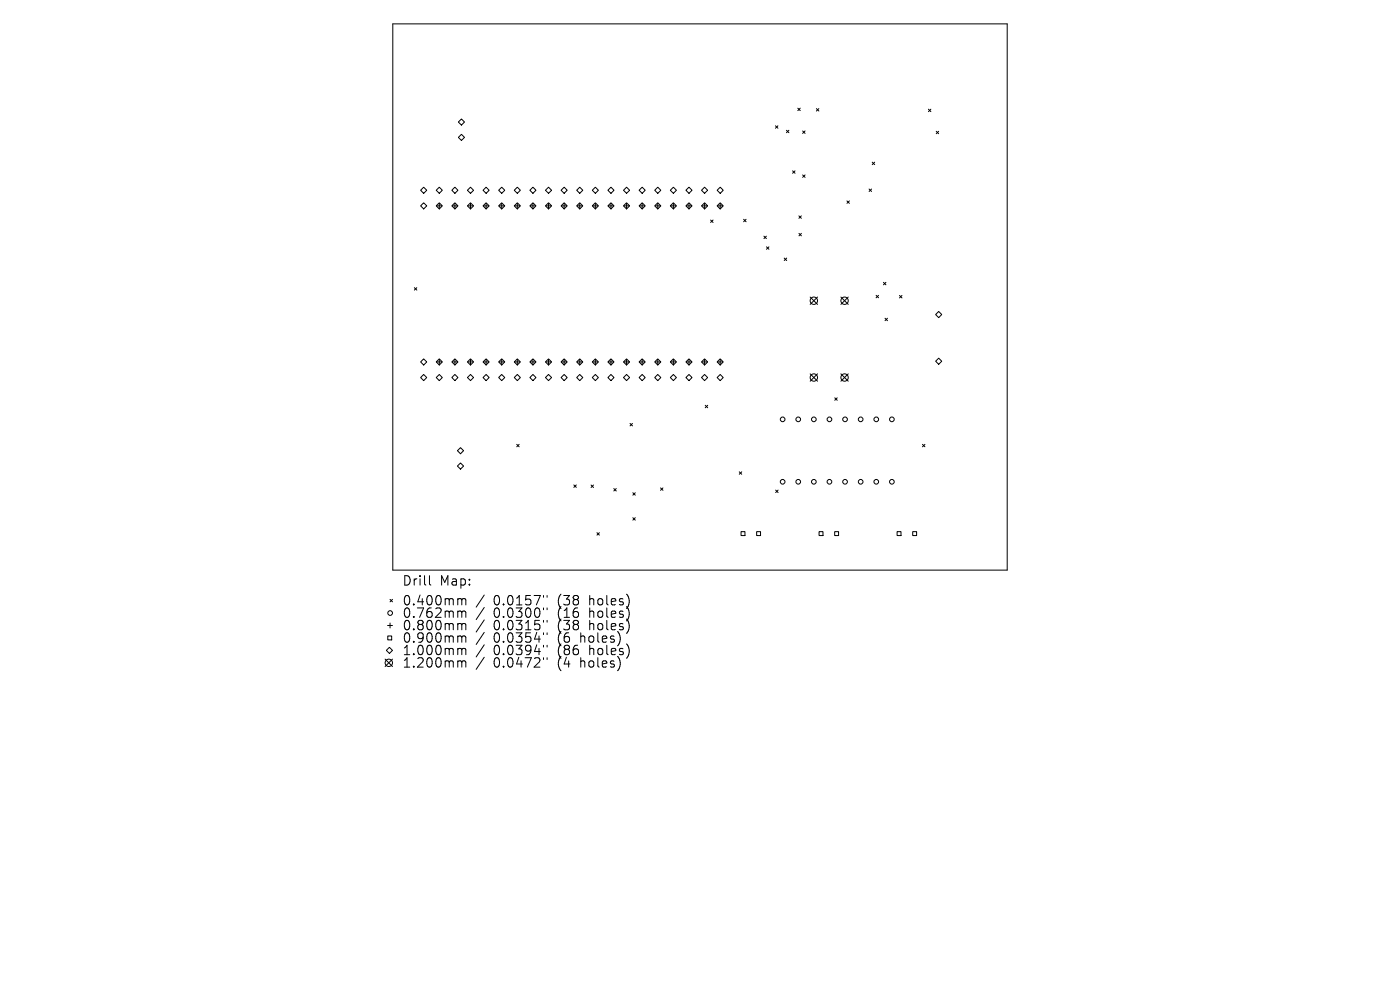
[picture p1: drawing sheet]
<svg xmlns="http://www.w3.org/2000/svg" width="297mm" height="210mm" viewBox="0 0 297 210" stroke-linecap="round" stroke-linejoin="round" font-family="sans-serif">
<defs><g id="words">
<g font-size="2.8">
<text x="85.3" y="124.5">Drill</text>
<text x="93.3" y="124.5">Map:</text>
<text x="85.3" y="128.7">0.400mm</text>
<text x="85.3" y="131.3">0.762mm</text>
<text x="104.7" y="128.7">0.0157&quot;</text>
<text x="104.7" y="131.3">0.0300&quot;</text>
<text x="118.4" y="128.7">(38</text>
<text x="118.4" y="131.3">(16</text>
<text x="125.3" y="128.7">holes)</text>
<text x="125.3" y="131.3">holes)</text>
<text x="85.3" y="134">0.800mm</text>
<text x="85.3" y="136.6">0.900mm</text>
<text x="104.7" y="134">0.0315&quot;</text>
<text x="104.7" y="136.6">0.0354&quot;</text>
<text x="118.4" y="134">(38</text>
<text x="118.4" y="136.6">(6</text>
<text x="123.4" y="136.6">holes)</text>
<text x="125.3" y="134">holes)</text>
<text x="85.3" y="139.3">1.000mm</text>
<text x="85.3" y="141.9">1.200mm</text>
<text x="104.7" y="139.3">0.0394&quot;</text>
<text x="104.7" y="141.9">0.0472&quot;</text>
<text x="118.4" y="139.3">(86</text>
<text x="118.4" y="141.9">(4</text>
<text x="123.4" y="141.9">holes)</text>
<text x="125.3" y="139.3">holes)</text>
</g>
</g></defs>
<g fill="none" stroke="#000" stroke-width=".21">
<path d="M83.3 5.1h130.4v115.8h-130.4zM93.2 39.7l.6 .7-.6 .6-.7-.6zM96.5 39.7l.7 .7-.7 .6-.6-.6zM97.2 25.9l.7-.7 .6 .7-.6 .6zM97.9 28.5l.6 .6-.6 .7-.7-.7zM103.1 39.7l.7 .7-.7 .6-.6-.6zM109.7 39.7l.7 .7-.7 .6-.6-.6zM116.4 39.7l.6 .7-.6 .6-.7-.6zM123 39.7l.6 .7-.6 .6-.7-.6zM126.3 39.7l.7 .7-.7 .6-.7-.6zM136.2 39.7l.7 .7-.7 .6-.6-.6zM142.9 39.7l.6 .7-.6 .6-.7-.6z"/>
<path d="M146.2 39.7l.6 .7-.6 .6-.7-.6zM164.5 26.7l.5 .5M165 26.7l-.5 .5M166.8 27.6l.6 .6M167.4 27.6l-.6 .6M168.1 36.2l.6 .6M168.7 36.2l-.6 .6M169.2 22.9l.6 .6M169.8 22.9l-.6 .6M170.3 37.1l.5 .5M170.3 27.8l.5 .5M170.8 37.1l-.5 .5"/>
<path d="M170.8 27.8l-.5 .5M173.2 23l.5 .6M173.7 23l-.5 .6M185 34.4l.6 .5M185.6 34.4l-.6 .5M197 23.2l.5 .5M197.5 23.2l-.5 .5M198.6 27.8l.5 .6M199.1 27.8l-.5 .6M89.2 40.4l.7-.7 .6 .7-.6 .6zM89.2 43.7l.7-.7 .6 .7-.6 .6zM92.7 43.7h1"/>
<path d="M93.2 43l.6 .7-.6 .6-.7-.6zM93.2 43.1v1.1M96 43.7h1M96.5 43l.7 .7-.7 .6-.6-.6zM96.5 43.1v1.1M99.2 40.4l.6-.7 .7 .7-.7 .6zM99.2 43.7l.6-.7 .7 .7-.7 .6zM99.3 43.7h1M99.8 43.1v1.1M102.6 43.7h1M103.1 43l.7 .7-.7 .6-.6-.6zM103.1 43.1v1.1"/>
<path d="M105.8 40.4l.6-.7 .7 .7-.7 .6zM105.8 43.7l.6-.7 .7 .7-.7 .6zM105.9 43.7h1.1M106.4 43.1v1.1M109.2 43.7h1.1M109.7 43l.7 .7-.7 .6-.6-.6zM109.7 43.1v1.1M112.4 40.4l.7-.7 .6 .7-.6 .6zM112.4 43.7l.7-.7 .6 .7-.6 .6zM112.5 43.7h1.1M113.1 43.1v1.1M115.8 43.7h1.1"/>
<path d="M116.4 43l.6 .7-.6 .6-.7-.6zM116.4 43.1v1.1M119 40.4l.7-.7 .6 .7-.6 .6zM119 43.7l.7-.7 .6 .7-.6 .6zM119.2 43.7h1M119.7 43.1v1.1M122.5 43.7h1M123 43l.6 .7-.6 .6-.7-.6zM123 43.1v1.1M125.8 43.7h1M126.3 43l.7 .7-.7 .6-.7-.6zM126.3 43.1v1.1"/>
<path d="M129 40.4l.6-.7 .7 .7-.7 .6zM129 43.7l.6-.7 .7 .7-.7 .6zM129.1 43.7h1M129.6 43.1v1.1M132.3 40.4l.6-.7 .7 .7-.7 .6zM132.3 43.7l.6-.7 .7 .7-.7 .6zM132.4 43.7h1M132.9 43.1v1.1M135.7 43.7h1.1M136.2 43l.7 .7-.7 .6-.6-.6zM136.2 43.1v1.1M138.9 40.4l.6-.7 .7 .7-.7 .6z"/>
<path d="M138.9 43.7l.6-.7 .7 .7-.7 .6zM139 43.7h1.1M139.5 43.1v1.1M142.3 43.7h1.1M142.9 43l.6 .7-.6 .6-.7-.6zM142.9 43.1v1.1M145.6 43.7h1.1M146.2 43l.6 .7-.6 .6-.7-.6zM146.2 43.1v1.1M148.8 40.4l.7-.7 .6 .7-.6 .6zM148.8 43.7l.7-.7 .6 .7-.6 .6zM149 43.7h1"/>
<path d="M149.5 43.1v1.1M150.8 46.7l.5 .5M151.3 46.7l-.5 .5M152.1 40.4l.7-.7 .6 .7-.6 .6zM152.1 43.7l.7-.7 .6 .7-.6 .6zM152.3 43.7h1M152.8 43.1v1.1M157.8 46.5l.5 .5M158.3 46.5l-.5 .5M162.1 50.1l.5 .5M162.6 50.1l-.5 .5M162.6 52.4l.5 .5"/>
<path d="M163.1 52.4l-.5 .5M166.4 54.7l.5 .6M166.9 54.7l-.5 .6M169.5 45.8l.5 .5M169.5 49.5l.5 .5M170 45.8l-.5 .5M170 49.5l-.5 .5M179.7 42.6l.5 .5M180.2 42.6l-.5 .5M184.4 40.1l.5 .5M184.9 40.1l-.5 .5M187.4 59.9l.5 .5"/>
<path d="M187.9 59.9l-.5 .5M87.9 61l.5 .5M88.4 61l-.5 .5M89.2 76.8l.7-.7 .6 .7-.6 .6zM92.7 76.8h1M93.2 76.1l.6 .7-.6 .6-.7-.6zM93.2 79.4l.6 .7-.6 .6-.7-.6zM93.2 76.3v1M96 76.8h1M96.5 76.1l.7 .7-.7 .6-.6-.6zM96.5 76.3v1M99.2 76.8l.6-.7 .7 .7-.7 .6z"/>
<path d="M99.3 76.8h1M99.8 76.3v1M102.6 76.8h1M103.1 76.1l.7 .7-.7 .6-.6-.6zM103.1 76.3v1M105.8 76.8l.6-.7 .7 .7-.7 .6zM105.9 76.8h1.1M106.4 76.3v1M109.2 76.8h1.1M109.7 76.1l.7 .7-.7 .6-.6-.6zM109.7 79.4l.7 .7-.7 .6-.6-.6zM109.7 76.3v1"/>
<path d="M112.4 76.8l.7-.7 .6 .7-.6 .6zM112.5 76.8h1.1M113.1 76.3v1M115.8 76.8h1.1M116.4 76.1l.6 .7-.6 .6-.7-.6zM116.4 76.3v1M119 76.8l.7-.7 .6 .7-.6 .6zM119.2 76.8h1M119.7 76.3v1M122.5 76.8h1M123 76.1l.6 .7-.6 .6-.7-.6zM123 76.3v1"/>
<path d="M125.8 76.8h1M126.3 76.1l.7 .7-.7 .6-.7-.6zM126.3 79.4l.7 .7-.7 .6-.7-.6zM126.3 76.3v1M129 76.8l.6-.7 .7 .7-.7 .6zM129.1 76.8h1M129.6 76.3v1M132.3 76.8l.6-.7 .7 .7-.7 .6zM132.4 76.8h1M132.9 76.3v1M135.7 76.8h1.1M136.2 76.1l.7 .7-.7 .6-.6-.6z"/>
<path d="M136.2 76.3v1M138.9 76.8l.6-.7 .7 .7-.7 .6zM139 76.8h1.1M139.5 76.3v1M142.3 76.8h1.1M142.9 76.1l.6 .7-.6 .6-.7-.6zM142.9 79.4l.6 .7-.6 .6-.7-.6zM142.9 76.3v1M145.6 76.8h1.1M146.2 76.1l.6 .7-.6 .6-.7-.6zM146.2 76.3v1M148.8 76.8l.7-.7 .6 .7-.6 .6z"/>
<path d="M149 76.8h1M149.5 76.3v1M152.1 76.8l.7-.7 .6 .7-.6 .6zM152.3 76.8h1M152.8 76.3v1M171.9 63l1.5 1.6M171.9 79.3l1.5 1.6M173.4 63l-1.5 1.6M173.4 79.3l-1.5 1.6M178.4 63l1.6 1.6M178.4 79.3l1.6 1.6M180 63l-1.6 1.6"/>
<path d="M180 79.3l-1.6 1.6M185.9 62.6l.5 .6M186.4 62.6l-.5 .6M187.8 67.5l.5 .5M188.3 67.5l-.5 .5M190.8 62.7l.5 .5M191.3 62.7l-.5 .5M199.1 66.1l.7 .6-.7 .7-.6-.7zM199.1 76l.7 .6-.7 .7-.6-.7zM89.2 80.1l.7-.7 .6 .7-.6 .6zM95.9 80.1l.6-.7 .7 .7-.7 .6zM97 95.6l.7-.6 .6 .6-.6 .7z"/>
<path d="M97.7 98.2l.6 .7-.6 .6-.7-.6zM99.2 80.1l.6-.7 .7 .7-.7 .6zM102.5 80.1l.6-.7 .7 .7-.7 .6zM105.8 80.1l.6-.7 .7 .7-.7 .6zM109.6 94.3l.5 .5M110.1 94.3l-.5 .5M112.4 80.1l.7-.7 .6 .7-.6 .6zM115.7 80.1l.7-.7 .6 .7-.6 .6zM119 80.1l.7-.7 .6 .7-.6 .6zM122.3 80.1l.7-.7 .6 .7-.6 .6zM129 80.1l.6-.7 .7 .7-.7 .6zM132.3 80.1l.6-.7 .7 .7-.7 .6z"/>
<path d="M133.7 89.8l.5 .5M134.2 89.8l-.5 .5M135.6 80.1l.6-.7 .7 .7-.7 .6zM138.9 80.1l.6-.7 .7 .7-.7 .6zM145.5 80.1l.7-.7 .6 .7-.6 .6zM148.8 80.1l.7-.7 .6 .7-.6 .6zM149.6 86l.5 .5M150.1 86l-.5 .5M152.1 80.1l.7-.7 .6 .7-.6 .6zM177.1 84.4l.5 .5M177.6 84.4l-.5 .5M195.7 94.3l.5 .5"/>
<path d="M196.2 94.3l-.5 .5M121.7 102.9l.6 .5M122.3 102.9l-.6 .5M125.4 102.9l.5 .5M125.9 102.9l-.5 .5M126.6 113l.6 .5M127.2 113l-.6 .5M130.2 103.6l.5 .6M130.7 103.6l-.5 .6M134.3 104.5l.5 .5M134.3 109.8l.5 .5M134.8 104.5l-.5 .5"/>
<path d="M134.8 109.8l-.5 .5M140.1 103.5l.5 .5M140.6 103.5l-.5 .5M156.8 100.1l.6 .5M157.2 112.8h.8v.8h-.8zM157.4 100.1l-.6 .5M160.5 112.8h.8v.8h-.8zM164.6 104l.5 .5M165.1 104l-.5 .5M173.8 112.8h.8v.8h-.8zM177.1 112.8h.8v.8h-.8zM190.3 112.8h.8v.8h-.8z"/>
<path d="M193.6 112.8h.9v.8h-.9zM81.7 139.8l1.6 1.6M82.2 132.7h1.1M82.3 134.9h.8v.8h-.8zM82.6 137.3l.7 .7-.7 .6-.6-.6zM82.7 127.1l.6 .6M82.7 132.2v1M83.3 127.1l-.6 .6M83.3 139.8l-1.6 1.6M91.1 122.1v1.7l.3 .3M97.4 127l.5 .1 .1 .2M97.4 129.6h.3l.3 .3"/>
<path d="M97.4 132.3h.3l.3 .3M97.4 134.9h.3l.3 .3M97.4 137.5l.5 .1 .1 .2M98 127.3l.3-.3 .4 .1 .1 1.2M98 127.3v1M98 129.9v1.1M98 132.6v1M98 135.2v1M98 137.8v1.1M98 129.9l.3-.3 .4 .1 .1 1.3M98 132.6l.3-.3 .4 .1 .1 1.2M98 135.2l.3-.3 .4 .1 .1 1.2"/>
<path d="M98 137.8l.3-.3 .4 .1 .1 1.3M102.7 126.2l-1.7 2.6M102.7 128.9l-1.7 2.5M102.7 131.5l-1.7 2.6M102.7 134.1l-1.7 2.6M102.7 136.8l-1.7 2.6M102.7 139.4l-1.7 2.6M115.3 126.3v.4M115.3 129v.3M115.3 131.6v.4M115.3 134.2v.4M115.3 136.9v.4"/>
<path d="M115.3 139.5v.4M116.1 126.3v.4M116.1 129v.3M116.1 131.6v.4M116.1 134.2v.4M116.1 136.9v.4M116.1 139.5v.4M97.4 140.2l.5 .1 .1 .2M98 140.5v1M98 140.5l.3-.3 .4 .1 .1 1.2"/>
<circle cx="172.7" cy="63.8" r=".78"/>
<circle cx="179.2" cy="63.8" r=".78"/>
<circle cx="166" cy="89" r=".5"/>
<circle cx="169.3" cy="89" r=".5"/>
<circle cx="172.7" cy="80.1" r=".78"/>
<circle cx="172.7" cy="89" r=".5"/>
<circle cx="176" cy="89" r=".5"/>
<circle cx="179.2" cy="80.1" r=".78"/>
<circle cx="179.3" cy="89" r=".5"/>
<circle cx="182.6" cy="89" r=".5"/>
<circle cx="185.9" cy="89" r=".5"/>
<circle cx="189.2" cy="89" r=".5"/>
<circle cx="166" cy="102.2" r=".5"/>
<circle cx="169.3" cy="102.2" r=".5"/>
<circle cx="172.7" cy="102.2" r=".5"/>
<circle cx="176" cy="102.2" r=".5"/>
<circle cx="179.3" cy="102.2" r=".5"/>
<circle cx="182.6" cy="102.2" r=".5"/>
<circle cx="185.9" cy="102.2" r=".5"/>
<circle cx="189.2" cy="102.2" r=".5"/>
<circle cx="82.8" cy="130" r=".5"/>
<circle cx="82.5" cy="140.6" r=".78"/>
</g>
<use href="#words"/>
</svg>
